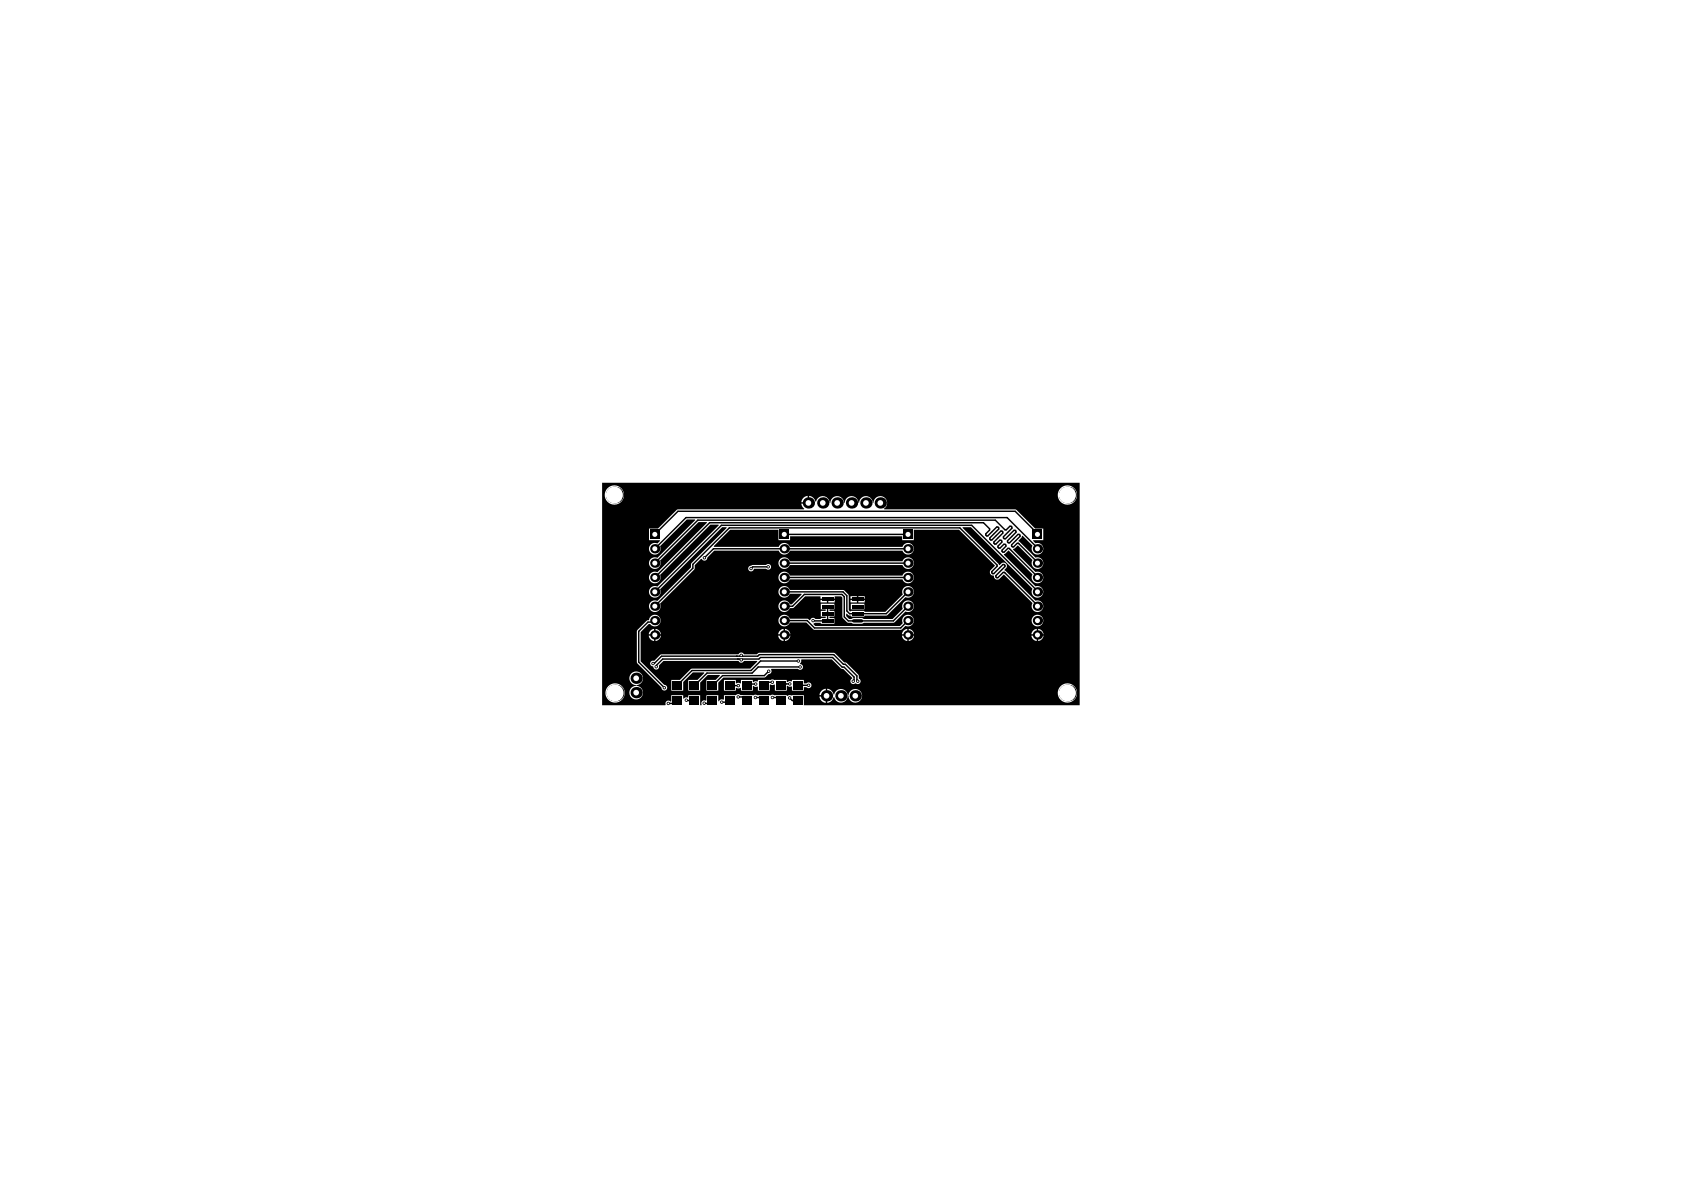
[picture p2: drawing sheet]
<svg xmlns="http://www.w3.org/2000/svg" width="297mm" height="210mm" viewBox="0 0 297 210" stroke-linecap="round" stroke-linejoin="round" font-family="sans-serif">
<g fill="#000">
<path d="M106.2 85.2h84.2v39.2h-48.6v-1.8l-2.2 .1-.3-.1-.4 .2-.1-.2h-2.2l-.4-.1-.3 .2-2.3-.1-.4-.1-.3 .2-2.3-.1a.54 .54 0 0 0-.8 0h-2.1v.8h-.2a.5 .5 0 0 0-.7 .3h-.1v-1.1h-2.1v.9l-.1 .1a.5 .5 0 0 0-.6 .1 .5 .5 0 0 0-.1 .6l-.3 .1v-1.8h-2.1v.4h-.5l-.3 .2h-.1v-.6h-2.1v1.1h-.1a.51 .51 0 0 0-.7 0 .51 .51 0 0 0-.2 .6l-.1 .1h-11.1zM141.7 87.8l-.4 .8h1.2v-1.1zM186.6 87.3a1.71 1.71 0 0 0 3.4 0 1.71 1.71 0 0 0-3.4 0zM106.7 87.3a1.71 1.71 0 0 0 3.4 0 1.71 1.71 0 0 0-3.4 0zM114.5 93.2v2.1h1.9v.1l-.4 .5a1.03 1.03 0 0 0-1.5 .7 1.03 1.03 0 0 0 1.2 1.2 1.03 1.03 0 0 0 .7-1.5l4.7-4.7h1.5v.1l-6.6 6.7a1.03 1.03 0 0 0-1.5 .8 1.03 1.03 0 0 0 1.2 1.1 1.03 1.03 0 0 0 .7-1.4l6.8-6.8h1.5v.1l-8.7 8.7a1.03 1.03 0 0 0-1.5 .8 1.03 1.03 0 0 0 1.2 1.2 1.03 1.03 0 0 0 .7-1.5l8.9-8.9h1.4l.1 .2-10.8 10.8a1.03 1.03 0 0 0-1.5 .7 1.03 1.03 0 0 0 1.2 1.2 1.03 1.03 0 0 0 .7-1.5l11-10.9h.7l.1 .1-6.2 6.2-.1 .8-5.9 5.9a1.03 1.03 0 0 0-1.5 .8 1.03 1.03 0 0 0 1.2 1.2 1.03 1.03 0 0 0 .7-1.5l6-6 .1-.8 1.2-1.1h.1a.5 .5 0 0 0 .6 .3 .5 .5 0 0 0 .4-.5l1.2-1.3h11.4a1.02 1.02 0 0 0 .9 .7 1.02 1.02 0 0 0 1-.7h19.9l.1 .2a1.03 1.03 0 0 0 1.6 .3 1.03 1.03 0 0 0-.2-1.7 1.03 1.03 0 0 0-1.5 .6h-19.9l-.1-.2a1.03 1.03 0 0 0-1-.5 1.03 1.03 0 0 0-.8 .7h-11.5v-.2l2.9-2.9h8.5v1.9h2.1v-.7h19.7v.7h2.1v-1.9h8l6.3 6.4-.9 .9a.63 .63 0 0 0 .7 .8 .61 .61 0 0 0 .3 .6 .61 .61 0 0 0 .7 0l.8-.8 5 5.1a1.03 1.03 0 0 0 .6 1.5 1.03 1.03 0 0 0 1.3-1 1.03 1.03 0 0 0-1.3-.9l-5.5-5.4v-.1l.3-.3a.6 .6 0 0 0-.1-.8 .6 .6 0 0 0-.7-.1l-.4 .4-.1-.1-6.4-6.5v-.1h1.5l10.8 10.8a1.03 1.03 0 0 0 .6 1.6 1.03 1.03 0 0 0 1.3-1 1.03 1.03 0 0 0-1.3-1l-5.6-5.6v-.1l.8-.6 4.2 4.2a1.03 1.03 0 0 0 .6 1.6 1.03 1.03 0 0 0 1.3-1.1 1.03 1.03 0 0 0-1.3-.9l-4-4v-.1l.3-.1 .5-.5 2.6 2.6a1.03 1.03 0 0 0 .6 1.5 1.03 1.03 0 0 0 1.3-1 1.03 1.03 0 0 0-1.3-.9l-3.1-3 .8-.9 1.7 1.8a1.03 1.03 0 0 0 .6 1.5 1.03 1.03 0 0 0 1.3-1 1.03 1.03 0 0 0-1.3-1l-.5-.4 .1-.1h1.7v-2.1h-1.4l-3.4-3.3-23.2-.1-.1-.1a1.2 1.2 0 0 0 0-2 1.2 1.2 0 0 0-1.8 1l-.2-.1a1.2 1.2 0 0 0-1.2-1.1 1.2 1.2 0 0 0-1.2 1.2l-.1-.1a1.2 1.2 0 0 0-1.2-1.1 1.2 1.2 0 0 0-1.2 1.2l-.1-.1a1.2 1.2 0 0 0-1.3-1.1 1.2 1.2 0 0 0-1.1 1.2l-.2-.1a1.2 1.2 0 0 0-1.1-1.1 1.2 1.2 0 0 0-1.2 1l-.2-.1a1.24 1.24 0 0 0-1.1-.9v1.2h-.1v.1h-1.3l.2 .5 .4 .4-.1 .1-22.3 .1-3.4 3.3zM137.6 98.6a1.03 1.03 0 0 0 .2 1.6 1.03 1.03 0 0 0 1.5-.5h19.9a1.03 1.03 0 0 0 1.6 .5 1.03 1.03 0 0 0 0-1.7 1.03 1.03 0 0 0-1.6 .5h-19.9a1.03 1.03 0 0 0-1.7-.4zM132.1 99.9a.51 .51 0 0 0 .2 .8 .51 .51 0 0 0 .7-.4h2.1a.51 .51 0 0 0 .8 .1 .51 .51 0 0 0 0-.8 .51 .51 0 0 0-.8 .1h-2.3zM137.6 101.1a1.03 1.03 0 0 0 .2 1.6 1.03 1.03 0 0 0 1.5-.5h19.9a1.03 1.03 0 0 0 1.6 .5 1.03 1.03 0 0 0 0-1.7 1.03 1.03 0 0 0-1.6 .5h-19.9a1.03 1.03 0 0 0-1.7-.4zM151.4 105.2v.4h1.1v-.4zM150 105.2v.4h1.1v-.4zM151.4 105.8v.5h1.1v-.5zM150 105.8v.5h1.1v-.5zM146.1 105.8v.5h1.1v-.5zM144.7 105.8v.5h1.2v-.5zM150.1 106.5v1h2.4v-1zM137.6 103.7a1.03 1.03 0 0 0 .2 1.6 1.03 1.03 0 0 0 1.5-.6h2.1v.1l-1.7 1.8h-.4a1.03 1.03 0 0 0-1.6-.5 1.03 1.03 0 0 0 0 1.7 1.03 1.03 0 0 0 1.6-.5l.7-.1 2-2h2.7v.4h2.5v-.4h1.2l.2 .2v3.5l.9 .9 .7 .1 .4 .1h1.4l.3-.1 5.4-.1 2-1.9a1.03 1.03 0 0 0 1.5-.8 1.03 1.03 0 0 0-1.2-1.2 1.03 1.03 0 0 0-.8 1.5l-1.8 1.8h-5.1l-.3-.2h-1.4l-.4 .2h-.4l-.5-.5v-.4l.1-.1a.64 .64 0 0 0 .7 .4v.2h2.4v-.2h3.9l3.3-3.3a1.03 1.03 0 0 0 1.5-.8 1.03 1.03 0 0 0-1.2-1.1 1.03 1.03 0 0 0-.8 1.5l-3 3h-3.7v-.1h-2.4l-.2 .1-.2-.3v-2.7l-.9-.8h-9.5a1.03 1.03 0 0 0-1.7-.4zM137.6 108.7a1.03 1.03 0 0 0 .2 1.6 1.03 1.03 0 0 0 1.5-.5h2.9l1.5 1.3h15.2l.8-.7a1.03 1.03 0 0 0 1.5-.8 1.03 1.03 0 0 0-1.2-1.2 1.03 1.03 0 0 0-.8 1.5l-.5 .5h-14.9l-.3-.3 .2-.2h1.1v.1h2.4v-1h-.9v-.2h.9v-1h-.9v-.3h.9v-1h-2.4v1h.8v.3h-.8v1h.8v.2h-.8v.2l-1-.1a.5 .5 0 0 0-.9 .3h-.1l-.4-.3h-3.1a1.03 1.03 0 0 0-1.7-.4zM182 109.5a1.03 1.03 0 0 0 2 0 1.03 1.03 0 0 0-2 0zM114.8 108.7l-.3 .7-.4 .1-1.7 1.7-.1 5.6 .1 .2 4.3 4.3a.51 .51 0 0 0 .5 .5 .51 .51 0 0 0 .5-.5 .51 .51 0 0 0-.5-.5l-4.2-4.1v-5.2l1.4-1.4h.3a1.03 1.03 0 0 0 1.5 .2 1.03 1.03 0 0 0 .1-1.5 1.03 1.03 0 0 0-1.5-.1zM138.5 110.9v1h.9v-.2a1.06 1.06 0 0 0-.9-.8zM137.6 111.2l-.3 .7h.9v-1zM115.6 110.9v1h1v-.2a1.06 1.06 0 0 0-1-.8zM160.3 110.9v1h.9v-.2a1.06 1.06 0 0 0-.9-.8zM114.7 111.2l-.3 .7h1v-1zM159.4 111.2l-.3 .7h.9v-1zM183.1 110.9v1h1l-.1-.2a1.06 1.06 0 0 0-.9-.8zM182.2 111.2l-.3 .7h1v-1zM181.9 112.1v.2a1.06 1.06 0 0 0 1 .8v-1zM138.5 112.1v1l.1-.1a1.06 1.06 0 0 0 .8-.9zM115.6 112.1v1l.2-.1a1.06 1.06 0 0 0 .8-.9zM160.3 112.1v1l.1-.1a1.06 1.06 0 0 0 .8-.9zM159.1 112.1v.2a1.06 1.06 0 0 0 .9 .8v-1zM114.4 112.1l.1 .2a1.06 1.06 0 0 0 .9 .8v-1zM137.3 112.1v.2a1.06 1.06 0 0 0 .9 .8v-1zM183.1 112.1v1l.2-.1a1.06 1.06 0 0 0 .8-.9zM127.7 119.9v1.9h2.1v-.4h.4l.4-.1 .1 .1v.4h2.1v-.8l.9 .2v.6h2.1v-1l.1-.1 .3 .1h.5v1h2.1v-.8l.9 .1v.7h2.1v-.6h.5a.51 .51 0 0 0 .7 0 .51 .51 0 0 0 0-.7 .51 .51 0 0 0-.7 0h-.5v-.6h-2.1l-.1 .3-.3-.1-.4 .2h-.1v-.4h-2.2l-.4-.1-.3 .2-2.2-.1v.3h-.1h-.3l-.4 .1h-.1v-.4h-2.1v.6l-.1 .1-.4-.2-.4 .1v-.6zM114.8 116.7a.51 .51 0 0 0-.1 .5 .51 .51 0 0 0 .5 .3 .53 .53 0 0 0 .6 .6 .53 .53 0 0 0 .4-.7l.8-.8h13.3a.51 .51 0 0 0 .4 .3 .51 .51 0 0 0 .5-.3h2.3l.1 .1-1.3 1.2-10.4 .1-2 1.9h-1.5v1.9h2.1v-1.5l1.7-1.7h2v.1l-1.2 1.2h-1.6v1.9h2.1v-1.4l1.3-1.3h2.1l.1 .1-.8 .7h-1.6v1.9h2.1v-1.4l.9-.9h7.2l.8-.6a.5 .5 0 0 0 .4-.3 .5 .5 0 0 0 0-.5l.1-.1h4.7a.52 .52 0 0 0 .8-.2 .52 .52 0 0 0-.5-.7l.3-.8h5.3l1.6 1.6 .5 .1 1.5 1.7a.52 .52 0 0 0-.2 .8 .52 .52 0 0 0 .8 0 .52 .52 0 0 0 .8 0 .52 .52 0 0 0-.2-.8l-.1-.7-2.1-2.1-.4-.1-1.7-1.6-13.3-.1-.4 .3h-2.3a.51 .51 0 0 0-.5-.3 .51 .51 0 0 0-.4 .3h-13.6l-1.3 1.2zM144.9 121.8l-.4 .8h1.2v-1.1zM111.4 118.8a1.2 1.2 0 0 0-.3 1.3 1.2 1.2 0 0 0 1.1 .7v.2a1.21 1.21 0 0 0-1 1.8 1.21 1.21 0 0 0 2.1 0 1.21 1.21 0 0 0-1.1-1.8v-.2a1.21 1.21 0 0 0 1.1-1.6 1.21 1.21 0 0 0-1.9-.4zM186.6 122.2a1.71 1.71 0 0 0 3.4 0 1.71 1.71 0 0 0-3.4 0zM106.8 122.2a1.71 1.71 0 0 0 3.4 0 1.71 1.71 0 0 0-3.4 0zM145.9 121.5v2.5a1.22 1.22 0 0 0 1.1-1h.1a1.2 1.2 0 0 0 1.3 .9 1.2 1.2 0 0 0 1.1-1.1h.2a1.21 1.21 0 0 0 1.8 1 1.21 1.21 0 0 0 0-2.1 1.21 1.21 0 0 0-1.8 1h-.2a1.2 1.2 0 0 0-1.1-1.2 1.2 1.2 0 0 0-1.3 1l-.1-.1a1.24 1.24 0 0 0-1.1-.9zM144.5 122.9a1.22 1.22 0 0 0 1.2 1.1v-1.1z"/>
<circle cx="124.3" cy="98.4" r=".3"/>
</g>
<g fill="none" stroke="#000" stroke-width=".25">
<path d="M115.5 99.3l7.6-7.5h52.5l1.7 1.7h.2l.6-.7 .4 .2v.2l-1.5 1.5 .1 .3h.3l1.4-1.5 .4 .2v.2l-1.5 1.5 .2 .3h.2l1.5-1.4h.2l.1 .3-1.5 1.5v.2l.4 .2 .6-.7h.2l3.5 3.5M115.5 96.8l5.5-5.5h56.6l5.5 5.5M115.5 94.3l4.1-4.1h59.5l4 4.1M124.3 98.4v.1M135.5 100h-2.7l-.3 .3M138.3 99.3h21.9M138.3 96.8h.1M138.3 94.3h21.9M160.2 94.3h.1M160.2 99.3h.1M160.2 96.8h.1M160.2 96.8h-34.3l-1.5 1.5"/>
<path d="M115.2 117h.3l1.2-1.3h13.8l.2-.1 .3 .1h2.7l.2-.2h13.2l1.7 1.7h.3l2.1 2v.7l.1 .3-.1-.1M115.5 109.5l-.3 .2h-.9l-1.6 1.7v5.4l4.3 4.3M115.5 106.9l6.7-6.7v-.7l6.5-6.4h40.6l6.6 6.6v.2l-1 .9 .2 .4h.2l1.6-1.6 .4 .1v.2l-1.6 1.6 .1 .4h.2l1-.9h.2l5.9 5.9M115.5 101.9l9.7-9.7h48.3l1.1 1.1v.2l-.7 .7 .1 .3h.2l1.6-1.5 .4 .1v.2l-1.6 1.6 .1 .3h.3l1.5-1.5 .4 .1v.2l-1.6 1.6v.2l.4 .2 .6-.7h.3l.1 .3-.7 .7v.2l.4 .2 .7-.7 .3 .1v.3l-.7 .6 .2 .4h.2l.7-.7h.2l5.1 5.2M115.5 104.4l11.8-11.7h44.1l11.7 11.7M115.7 117.6l.1-.3 1.1-1.1h13.6l.3 .2 .2-.2h2.9l.2-.2h12.8l1.6 1.7h.4l1.7 1.7v.5l-.1 .3M129.9 115.7h.1M130.1 116.2h.1M135.6 118.4l-.8 .8h-7.3l-1.9 1.7M138.3 106.9h1.5l2.1-2.1h6.6l.4 .5v3.5l.7 .7h8l2.6-2.6M138.3 109.5h4.1l1.3 1.3h15.2l1.3-1.3M138.3 104.4h10.4l.7 .7v2.7l.5 .5h6.4l3.9-3.9"/>
<path d="M138.3 101.9h21.9M140.8 116.6h-6.6l-1.7 1.7h-10.4l-2.6 2.6M141.1 117.6h-7.4l-1 1.1h-8l-2.2 2.2M146.1 107.1l-.1-.1v2.5h-2.6M160.2 101.9h.1M119.5 123.6l-.5 .5h-1.1M121 123.6h1.5M125.6 123.6l-.5 .5h-.9M128.7 123.6l-.2 .3h-.9M128.7 120.9l.1-.1 .2 .1h1.2M130.2 122.9h.8l.7 .7M133.2 123h1l.5 .6"/>
<path d="M133.3 120.7h-1l-.2-.2-.4 .4M136.2 120.3h-.9l-.6 .6M136.2 123h1l.5 .6M139.3 123.1l.4 .5h1M139.3 120.6h-.6l-.3-.3-.7 .6M140.7 120.9h1.9M150.5 120.1v.1"/>
</g>
<circle cx="124.3" cy="98.4" r=".15" fill="#fff"/>
<circle cx="121.1" cy="123.5" r=".3" fill="#000"/>
<circle cx="121.1" cy="123.5" r=".15" fill="#fff"/>
<circle cx="130.7" cy="115.6" r=".3" fill="#000"/>
<circle cx="130.7" cy="115.6" r=".15" fill="#fff"/>
<circle cx="115.2" cy="117" r=".3" fill="#000"/>
<circle cx="115.2" cy="117" r=".15" fill="#fff"/>
<circle cx="130.7" cy="116.4" r=".3" fill="#000"/>
<circle cx="130.7" cy="116.4" r=".15" fill="#fff"/>
<circle cx="115.7" cy="117.6" r=".3" fill="#000"/>
<circle cx="115.7" cy="117.6" r=".15" fill="#fff"/>
<circle cx="151.3" cy="120.2" r=".3" fill="#000"/>
<circle cx="151.3" cy="120.2" r=".15" fill="#fff"/>
<circle cx="150.5" cy="120.2" r=".3" fill="#000"/>
<circle cx="150.5" cy="120.2" r=".15" fill="#fff"/>
<circle cx="141.1" cy="117.6" r=".3" fill="#000"/>
<circle cx="141.1" cy="117.6" r=".15" fill="#fff"/>
<circle cx="142.6" cy="120.9" r=".3" fill="#000"/>
<circle cx="142.6" cy="120.9" r=".15" fill="#fff"/>
<circle cx="135.6" cy="118.4" r=".3" fill="#000"/>
<circle cx="135.6" cy="118.4" r=".15" fill="#fff"/>
<circle cx="136.2" cy="120.3" r=".3" fill="#000"/>
<circle cx="136.2" cy="120.3" r=".15" fill="#fff"/>
<circle cx="140.8" cy="116.6" r=".3" fill="#000"/>
<circle cx="140.8" cy="116.6" r=".15" fill="#fff"/>
<circle cx="139.3" cy="120.6" r=".3" fill="#000"/>
<circle cx="139.3" cy="120.6" r=".15" fill="#fff"/>
<circle cx="133.3" cy="120.7" r=".3" fill="#000"/>
<circle cx="133.3" cy="120.7" r=".15" fill="#fff"/>
<circle cx="130.2" cy="120.9" r=".3" fill="#000"/>
<circle cx="130.2" cy="120.9" r=".15" fill="#fff"/>
<circle cx="139.3" cy="123.1" r=".3" fill="#000"/>
<circle cx="139.3" cy="123.1" r=".15" fill="#fff"/>
<circle cx="136.2" cy="123" r=".3" fill="#000"/>
<circle cx="136.2" cy="123" r=".15" fill="#fff"/>
<circle cx="133.2" cy="123" r=".3" fill="#000"/>
<circle cx="133.2" cy="123" r=".15" fill="#fff"/>
<circle cx="130.2" cy="122.9" r=".3" fill="#000"/>
<circle cx="130.2" cy="122.9" r=".15" fill="#fff"/>
<circle cx="127.3" cy="123.9" r=".3" fill="#000"/>
<circle cx="127.3" cy="123.9" r=".15" fill="#fff"/>
<circle cx="124.2" cy="124" r=".3" fill="#000"/>
<circle cx="124.2" cy="124" r=".15" fill="#fff"/>
<circle cx="117.9" cy="124.1" r=".3" fill="#000"/>
<circle cx="117.9" cy="124.1" r=".15" fill="#fff"/>
<circle cx="132.5" cy="100.3" r=".3" fill="#000"/>
<circle cx="132.5" cy="100.3" r=".15" fill="#fff"/>
<circle cx="135.5" cy="100" r=".3" fill="#000"/>
<circle cx="135.5" cy="100" r=".15" fill="#fff"/>
<circle cx="117.2" cy="121.3" r=".3" fill="#000"/>
<circle cx="117.2" cy="121.3" r=".15" fill="#fff"/>
<circle cx="143.4" cy="109.5" r=".3" fill="#000"/>
<circle cx="143.4" cy="109.5" r=".15" fill="#fff"/>
<circle cx="115.5" cy="106.9" r=".82" fill="#000"/>
<circle cx="115.5" cy="106.9" r=".44" fill="#fff"/>
<circle cx="115.5" cy="96.8" r=".82" fill="#000"/>
<circle cx="115.5" cy="96.8" r=".44" fill="#fff"/>
<circle cx="160.2" cy="106.9" r=".82" fill="#000"/>
<circle cx="160.2" cy="106.9" r=".44" fill="#fff"/>
<circle cx="160.2" cy="96.8" r=".82" fill="#000"/>
<circle cx="160.2" cy="96.8" r=".44" fill="#fff"/>
<circle cx="183" cy="106.9" r=".82" fill="#000"/>
<circle cx="183" cy="106.9" r=".44" fill="#fff"/>
<circle cx="183" cy="96.8" r=".82" fill="#000"/>
<circle cx="183" cy="96.8" r=".44" fill="#fff"/>
<circle cx="112.2" cy="119.6" r="1" fill="#000"/>
<circle cx="112.2" cy="119.6" r=".5" fill="#fff"/>
<circle cx="108.4" cy="87.3" r="1.5" fill="#000"/>
<circle cx="108.4" cy="87.3" r="1.5" fill="#fff"/>
<circle cx="115.5" cy="112" r=".82" fill="#000"/>
<circle cx="115.5" cy="112" r=".44" fill="#fff"/>
<circle cx="115.5" cy="109.5" r=".82" fill="#000"/>
<circle cx="115.5" cy="109.5" r=".44" fill="#fff"/>
<circle cx="115.5" cy="104.4" r=".82" fill="#000"/>
<circle cx="115.5" cy="104.4" r=".44" fill="#fff"/>
<circle cx="115.5" cy="101.9" r=".82" fill="#000"/>
<circle cx="115.5" cy="101.9" r=".44" fill="#fff"/>
<path d="M114.7 93.4h1.6v1.7h-1.6z" fill-rule="evenodd" fill="#000"/>
<circle cx="115.5" cy="94.3" r=".44" fill="#fff"/>
<circle cx="142.6" cy="88.7" r="1" fill="#000"/>
<circle cx="142.6" cy="88.7" r=".5" fill="#fff"/>
<circle cx="145.1" cy="88.7" r="1" fill="#000"/>
<circle cx="145.1" cy="88.7" r=".5" fill="#fff"/>
<circle cx="147.7" cy="88.7" r="1" fill="#000"/>
<circle cx="147.7" cy="88.7" r=".5" fill="#fff"/>
<circle cx="150.2" cy="88.7" r="1" fill="#000"/>
<circle cx="150.2" cy="88.7" r=".5" fill="#fff"/>
<circle cx="152.7" cy="88.7" r="1" fill="#000"/>
<circle cx="152.7" cy="88.7" r=".5" fill="#fff"/>
<circle cx="160.2" cy="112" r=".82" fill="#000"/>
<circle cx="160.2" cy="112" r=".44" fill="#fff"/>
<circle cx="160.2" cy="109.5" r=".82" fill="#000"/>
<circle cx="160.2" cy="109.5" r=".44" fill="#fff"/>
<circle cx="160.2" cy="104.4" r=".82" fill="#000"/>
<circle cx="160.2" cy="104.4" r=".44" fill="#fff"/>
<circle cx="160.2" cy="101.9" r=".82" fill="#000"/>
<circle cx="160.2" cy="101.9" r=".44" fill="#fff"/>
<path d="M159.3 93.4h1.7v1.7h-1.7z" fill-rule="evenodd" fill="#000"/>
<circle cx="160.2" cy="94.3" r=".44" fill="#fff"/>
<circle cx="183" cy="109.5" r=".82" fill="#000"/>
<circle cx="183" cy="109.5" r=".44" fill="#fff"/>
<circle cx="183" cy="112" r=".82" fill="#000"/>
<circle cx="183" cy="112" r=".44" fill="#fff"/>
<circle cx="183" cy="101.9" r=".82" fill="#000"/>
<circle cx="183" cy="101.9" r=".44" fill="#fff"/>
<circle cx="183" cy="104.4" r=".82" fill="#000"/>
<circle cx="183" cy="104.4" r=".44" fill="#fff"/>
<path d="M182.2 93.4h1.6v1.7h-1.6z" fill-rule="evenodd" fill="#000"/>
<circle cx="183" cy="94.3" r=".44" fill="#fff"/>
<circle cx="112.2" cy="122.2" r="1" fill="#000"/>
<circle cx="112.2" cy="122.2" r=".5" fill="#fff"/>
<circle cx="108.5" cy="122.2" r="1.5" fill="#000"/>
<circle cx="108.5" cy="122.2" r="1.5" fill="#fff"/>
<circle cx="115.5" cy="99.3" r=".82" fill="#000"/>
<circle cx="115.5" cy="99.3" r=".44" fill="#fff"/>
<circle cx="150.9" cy="122.7" r="1" fill="#000"/>
<circle cx="150.9" cy="122.7" r=".5" fill="#fff"/>
<circle cx="148.3" cy="122.7" r="1" fill="#000"/>
<circle cx="148.3" cy="122.7" r=".5" fill="#fff"/>
<circle cx="160.2" cy="99.3" r=".82" fill="#000"/>
<circle cx="160.2" cy="99.3" r=".44" fill="#fff"/>
<circle cx="183" cy="99.3" r=".82" fill="#000"/>
<circle cx="183" cy="99.3" r=".44" fill="#fff"/>
<circle cx="138.3" cy="106.9" r=".82" fill="#000"/>
<circle cx="138.3" cy="106.9" r=".44" fill="#fff"/>
<circle cx="138.3" cy="96.8" r=".82" fill="#000"/>
<circle cx="138.3" cy="96.8" r=".44" fill="#fff"/>
<circle cx="138.3" cy="109.5" r=".82" fill="#000"/>
<circle cx="138.3" cy="109.5" r=".44" fill="#fff"/>
<circle cx="138.3" cy="112" r=".82" fill="#000"/>
<circle cx="138.3" cy="112" r=".44" fill="#fff"/>
<circle cx="138.3" cy="101.9" r=".82" fill="#000"/>
<circle cx="138.3" cy="101.9" r=".44" fill="#fff"/>
<circle cx="138.3" cy="104.4" r=".82" fill="#000"/>
<circle cx="138.3" cy="104.4" r=".44" fill="#fff"/>
<path d="M137.5 93.4h1.7v1.7h-1.7z" fill-rule="evenodd" fill="#000"/>
<circle cx="138.3" cy="94.3" r=".44" fill="#fff"/>
<circle cx="155.3" cy="88.7" r="1" fill="#000"/>
<circle cx="155.3" cy="88.7" r=".5" fill="#fff"/>
<circle cx="188.3" cy="87.3" r="1.5" fill="#000"/>
<circle cx="188.3" cy="87.3" r="1.5" fill="#fff"/>
<circle cx="138.3" cy="99.3" r=".82" fill="#000"/>
<circle cx="138.3" cy="99.3" r=".44" fill="#fff"/>
<circle cx="145.8" cy="122.7" r="1" fill="#000"/>
<circle cx="145.8" cy="122.7" r=".5" fill="#fff"/>
<circle cx="188.3" cy="122.2" r="1.5" fill="#000"/>
<circle cx="188.3" cy="122.2" r="1.5" fill="#fff"/>
<g fill="#000">
<path d="M145 106.7h2v.6h-2z" fill-rule="evenodd"/>
<path d="M145 108h2v.6h-2z" fill-rule="evenodd"/>
<path d="M145 109.2h2v.6h-2z" fill-rule="evenodd"/>
<path d="M145 105.4h2v.6h-2z" fill-rule="evenodd"/>
<path d="M150.3 106.7h2v.6h-2z" fill-rule="evenodd"/>
<path d="M150.3 108h2v.6h-2z" fill-rule="evenodd"/>
<path d="M150.3 105.4h2v.6h-2z" fill-rule="evenodd"/>
<path d="M118.6 120.1h1.7v1.5h-1.7z" fill-rule="evenodd"/>
<path d="M118.6 122.8h1.7v1.5h-1.7z" fill-rule="evenodd"/>
<path d="M121.6 120.1h1.7v1.5h-1.7z" fill-rule="evenodd"/>
<path d="M121.6 122.8h1.7v1.5h-1.7z" fill-rule="evenodd"/>
<path d="M124.8 120.1h1.7v1.5h-1.7z" fill-rule="evenodd"/>
<path d="M124.8 122.8h1.7v1.5h-1.7z" fill-rule="evenodd"/>
<path d="M127.9 120.1h1.7v1.5h-1.7z" fill-rule="evenodd"/>
<path d="M127.9 122.8h1.7v1.5h-1.7z" fill-rule="evenodd"/>
<path d="M130.9 120.1h1.7v1.5h-1.7z" fill-rule="evenodd"/>
<path d="M130.9 122.8h1.7v1.5h-1.7z" fill-rule="evenodd"/>
<path d="M133.9 120.1h1.7v1.5h-1.7z" fill-rule="evenodd"/>
<path d="M133.9 122.8h1.7v1.5h-1.7z" fill-rule="evenodd"/>
<path d="M136.9 120.1h1.7v1.5h-1.7z" fill-rule="evenodd"/>
<path d="M136.9 122.8h1.7v1.5h-1.7z" fill-rule="evenodd"/>
<path d="M139.9 120.1h1.7v1.5h-1.7z" fill-rule="evenodd"/>
<path d="M139.9 122.8h1.7v1.5h-1.7z" fill-rule="evenodd"/>
</g>
<path d="M150.6 109.5h1.4" fill="none" stroke="#000" stroke-width=".6"/>
</svg>
